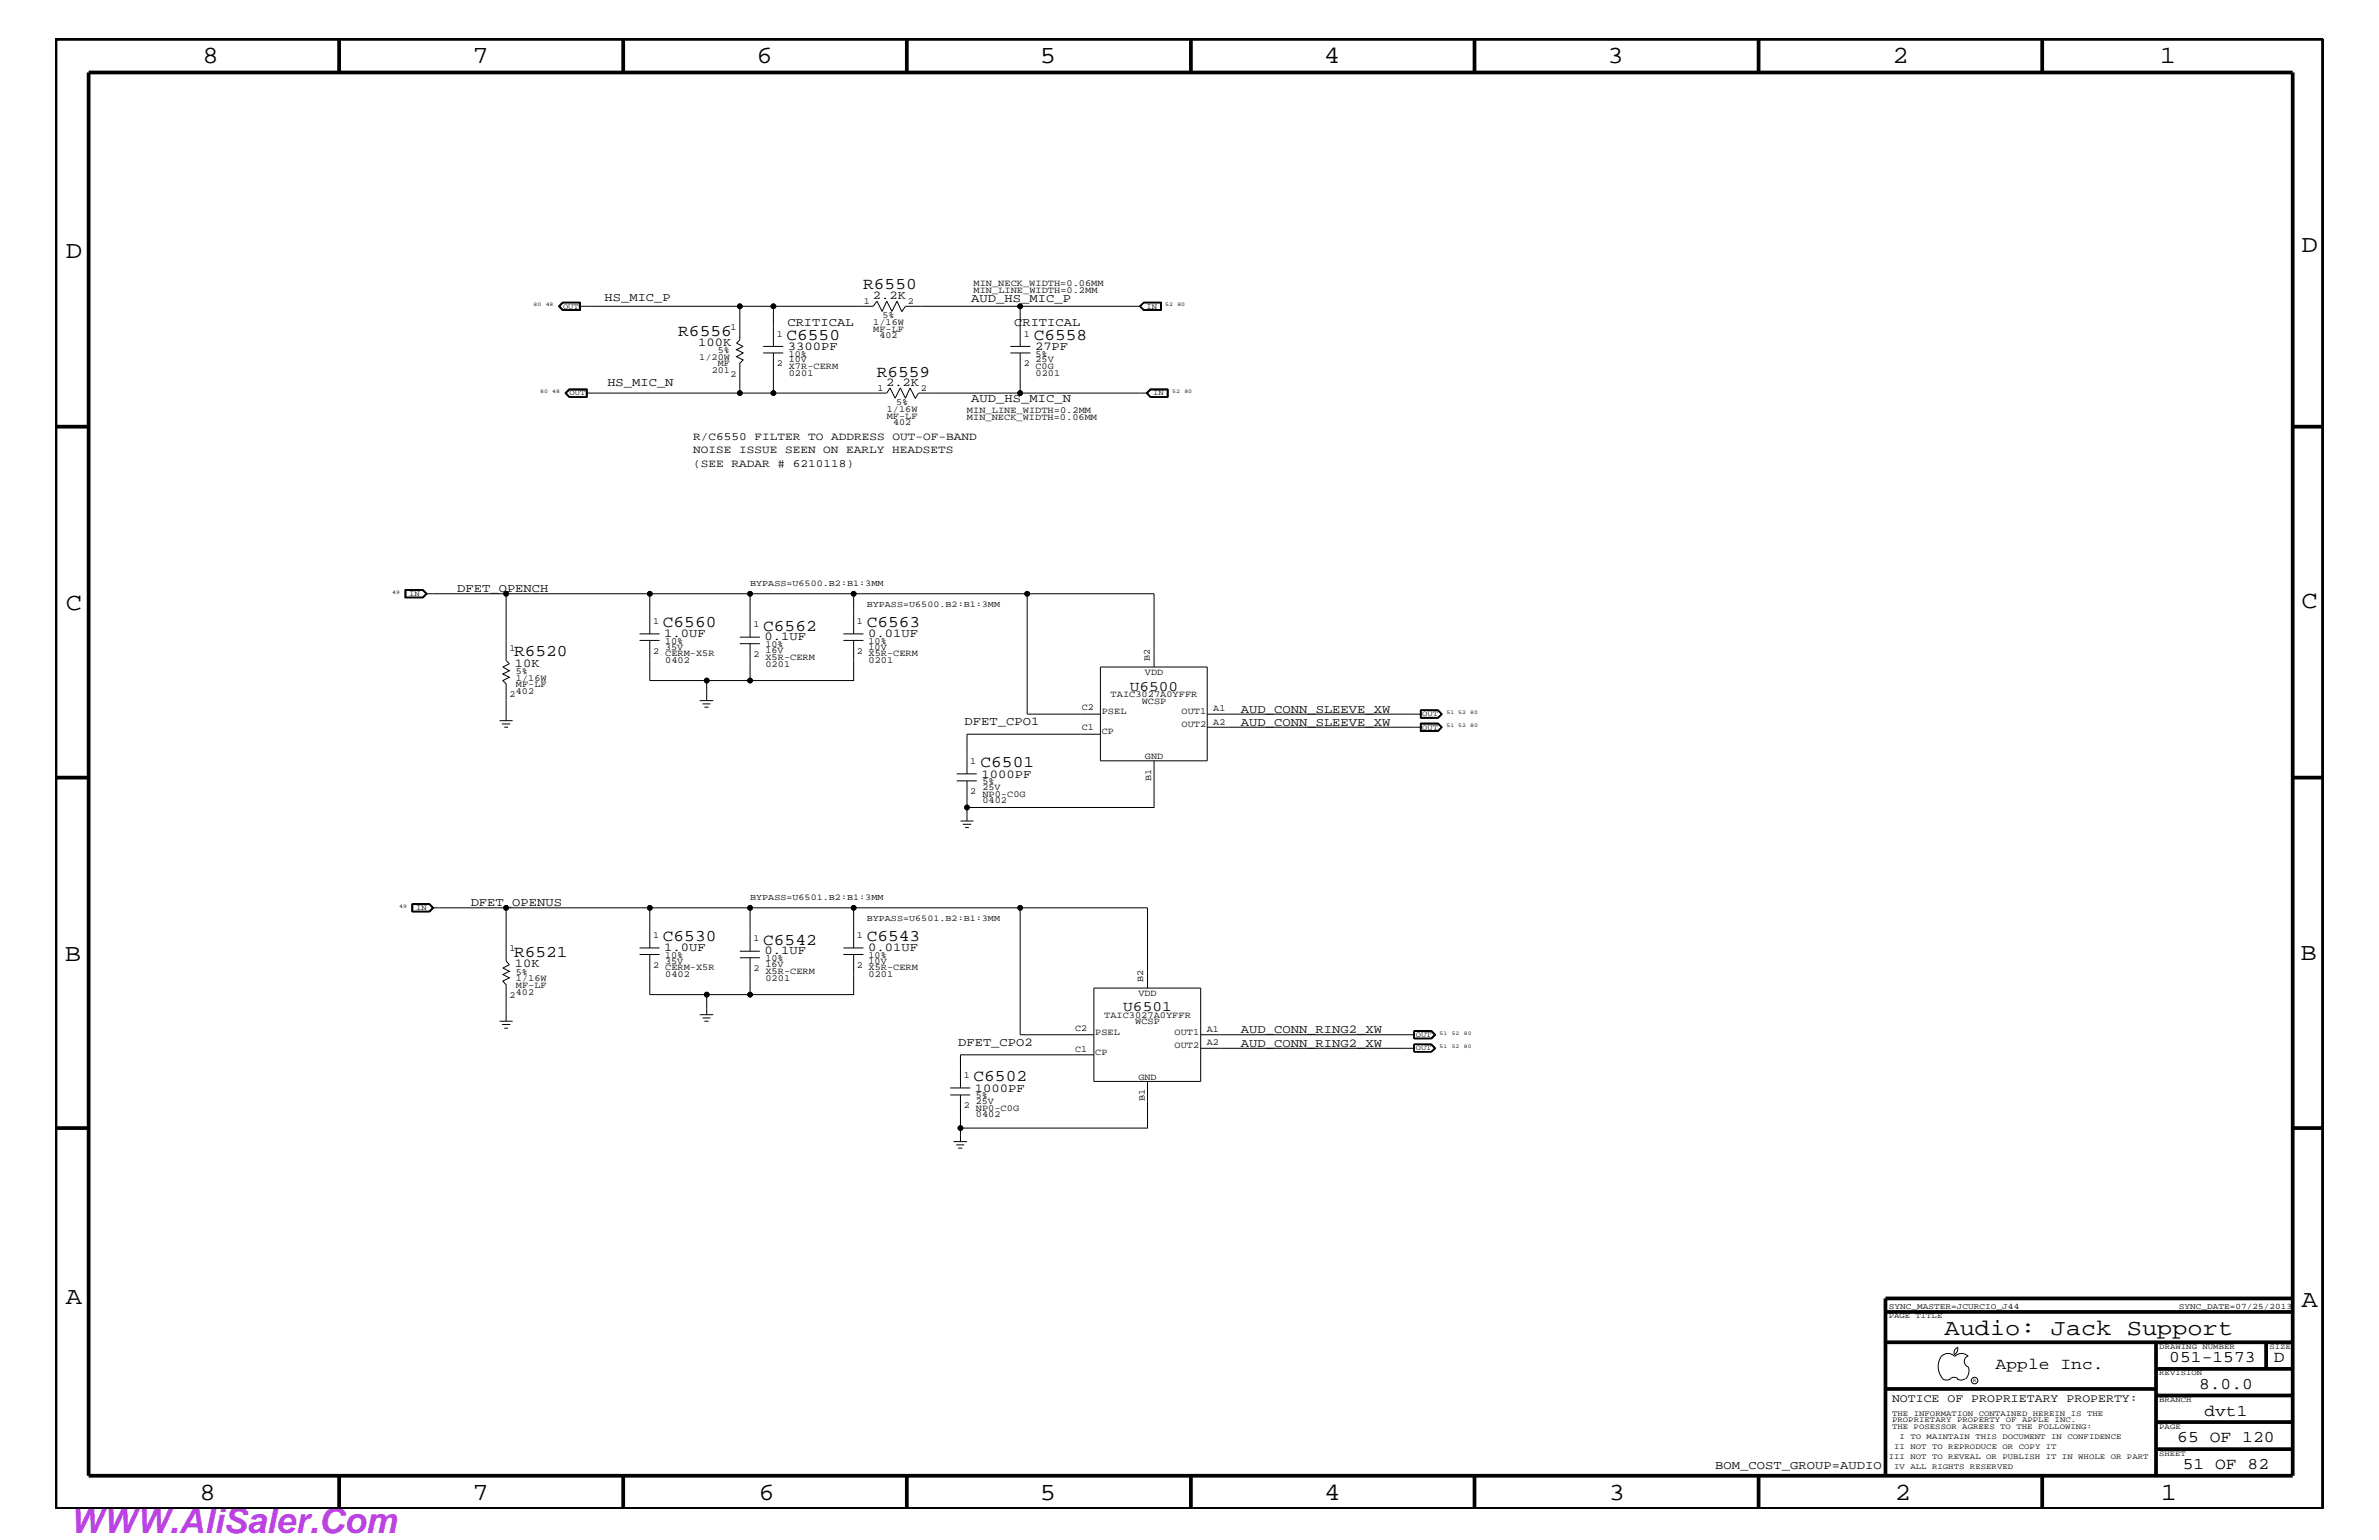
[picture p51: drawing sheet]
<svg xmlns="http://www.w3.org/2000/svg" width="432mm" height="279mm" viewBox="0 0 432 279" stroke-linecap="round" stroke-linejoin="round" font-family="sans-serif">
<defs><g id="words">
<text font-size="6.3" fill="#bd42e3" x="12.7" y="278.1">WWW.AliSaler.Com</text>
<g font-size="4.5">
<text x="36.7" y="11.5">8</text>
<text x="85.8" y="11.5">7</text>
<text x="137.3" y="11.5">6</text>
<text x="188.7" y="11.5">5</text>
<text x="240.3" y="11.5">4</text>
<text x="291.8" y="11.5">3</text>
<text x="343.5" y="11.5">2</text>
<text x="392" y="11.5">1</text>
<text x="11.9" y="46.8">D</text>
<text x="417.7" y="45.7">D</text>
<text x="11.9" y="110.6">C</text>
<text x="417.7" y="110.4">C</text>
<text x="11.8" y="174.3">B</text>
<text x="417.6" y="174.2">B</text>
<text x="11.9" y="236.7">A</text>
<text x="417.7" y="237.1">A</text>
<text x="36.2" y="272.1">8</text>
<text x="85.8" y="272.1">7</text>
<text x="137.7" y="272.1">6</text>
<text x="188.7" y="272.1">5</text>
<text x="240.4" y="272.1">4</text>
<text x="292" y="272.1">3</text>
<text x="343.9" y="272.1">2</text>
<text x="392.2" y="272.1">1</text>
</g>
<text font-size="4.1" x="352.9" y="242.3">Audio: Jack Support</text>
<g font-size="3">
<text x="156.7" y="52.5">R6550</text>
<text x="123.1" y="60.9">R6556</text>
<text x="142.7" y="61.7">C6550</text>
<text x="187.6" y="61.7">C6558</text>
<text x="159.1" y="68.4">R6559</text>
<text x="120.3" y="113.7">C6560</text>
<text x="157.3" y="113.7">C6563</text>
<text x="93.3" y="119.1">R6520</text>
<text x="138.5" y="114.4">C6562</text>
<text x="178" y="139.2">C6501</text>
<text x="93.3" y="173.7">R6521</text>
<text x="120.3" y="170.7">C6530</text>
<text x="138.5" y="171.4">C6542</text>
<text x="157.3" y="170.7">C6543</text>
<text x="176.7" y="196.2">C6502</text>
<text x="362.2" y="248.4">Apple Inc.</text>
<text x="393.7" y="247.1">051-1573</text>
<text x="399.2" y="252">8.0.0</text>
<text x="412.7" y="247.1">D</text>
<text x="400.1" y="256.8">dvt1</text>
<text x="395.2" y="261.6">65 OF 120</text>
<text x="396.2" y="266.6">51 OF 82</text>
</g>
<g font-size="2.6">
<text x="205.1" y="125.3">U6500</text>
<text x="203.9" y="183.5">U6501</text>
</g>
<g font-size="2.2">
<text x="109.7" y="54.6">HS_MIC_P</text>
<text x="142.9" y="59.2">CRITICAL</text>
<text x="158.5" y="54.2">2.2K</text>
<text x="176.3" y="54.7">AUD_HS_MIC_P</text>
<text x="184.1" y="59.2">CRITICAL</text>
<text x="126.7" y="62.8">100K</text>
<text x="143" y="63.4">3300PF</text>
<text x="187.9" y="63.4">27PF</text>
<text x="110.2" y="70">HS_MIC_N</text>
<text x="160.8" y="70">2.2K</text>
<text x="176.3" y="72.9">AUD_HS_MIC_N</text>
<text x="83" y="107.4">DFET_OPENCH</text>
<text x="120.6" y="115.6">1.0UF</text>
<text x="138.8" y="116.2">0.1UF</text>
<text x="157.6" y="115.6">0.01UF</text>
<text x="93.5" y="120.9">10K</text>
<text x="175.1" y="131.6">DFET_CPO1</text>
<text x="225.2" y="131.7">AUD_CONN_SLEEVE_XW</text>
<text x="225.2" y="129.3">AUD_CONN_SLEEVE_XW</text>
<text x="178.1" y="141.1">1000PF</text>
<text x="85.4" y="164.4">DFET_OPENUS</text>
<text x="120.6" y="172.6">1.0UF</text>
<text x="138.8" y="173.2">0.1UF</text>
<text x="157.6" y="172.6">0.01UF</text>
<text x="93.5" y="175.5">10K</text>
<text x="173.9" y="189.9">DFET_CPO2</text>
<text x="225.2" y="189.9">AUD_CONN_RING2_XW</text>
<text x="225.2" y="187.5">AUD_CONN_RING2_XW</text>
<text x="177" y="198.1">1000PF</text>
<text x="311.3" y="266.6">BOM_COST_GROUP=AUDIO</text>
</g>
<text font-size="2.1" x="343.4" y="254.4">NOTICE OF PROPRIETARY PROPERTY:</text>
<g font-size="2">
<text x="125.8" y="79.9">R/C6550 FILTER TO ADDRESS OUT-OF-BAND</text>
<text x="125.8" y="82.2">NOISE ISSUE SEEN ON EARLY HEADSETS</text>
<text x="125.8" y="84.7">(SEE RADAR # 6210118)</text>
</g>
<g font-size="1.7">
<text x="176.7" y="53.2">MIN_LINE_WIDTH=0.2MM</text>
<text x="176.7" y="51.9">MIN_NECK_WIDTH=0.06MM</text>
<text x="132.6" y="59.8">1</text>
<text x="156.8" y="55.2">1</text>
<text x="158.5" y="59">1/16W</text>
<text x="160.2" y="57.8">5%</text>
<text x="164.8" y="55.2">2</text>
<text x="126.9" y="65.3">1/20W</text>
<text x="130.3" y="64">5%</text>
<text x="141" y="61.1">1</text>
<text x="143.2" y="64.7">10%</text>
<text x="143.2" y="65.7">10V</text>
<text x="158.5" y="60.2">MF-LF</text>
<text x="159.6" y="61.4">402</text>
<text x="185.8" y="61.1">1</text>
<text x="188" y="65.7">25V</text>
<text x="188" y="64.7">5%</text>
<text x="129.2" y="67.7">201</text>
<text x="130.3" y="66.5">MF</text>
<text x="132.6" y="68.4">2</text>
<text x="141" y="66.5">2</text>
<text x="143.2" y="68.2">0201</text>
<text x="143.2" y="67">X7R-CERM</text>
<text x="159.3" y="71">1</text>
<text x="167.1" y="71">2</text>
<text x="185.8" y="66.5">2</text>
<text x="188" y="67">C0G</text>
<text x="188" y="68.2">0201</text>
<text x="161" y="74.7">1/16W</text>
<text x="161" y="76">MF-LF</text>
<text x="162.1" y="77.2">402</text>
<text x="162.6" y="73.5">5%</text>
<text x="175.5" y="75">MIN_LINE_WIDTH=0.2MM</text>
<text x="175.5" y="76.2">MIN_NECK_WIDTH=0.06MM</text>
<text x="118.5" y="113.1">1</text>
<text x="136.7" y="113.7">1</text>
<text x="155.5" y="113.1">1</text>
<text x="92.5" y="118.1">1</text>
<text x="118.5" y="118.6">2 CERM-X5R</text>
<text x="120.7" y="116.8">10%</text>
<text x="120.7" y="117.9">35V</text>
<text x="136.7" y="119.2">2</text>
<text x="138.9" y="117.4">10%</text>
<text x="138.9" y="118.5">16V</text>
<text x="138.9" y="119.7">X5R-CERM</text>
<text x="155.5" y="118.6">2 X5R-CERM</text>
<text x="157.6" y="116.8">10%</text>
<text x="157.6" y="117.9">10V</text>
<text x="93.6" y="124.7">MF-LF</text>
<text x="93.6" y="123.5">1/16W</text>
<text x="93.6" y="125.9">402</text>
<text x="93.6" y="122.3">5%</text>
<text x="120.7" y="120.3">0402</text>
<text x="138.9" y="120.9">0201</text>
<text x="157.6" y="120.3">0201</text>
<text x="207.8" y="122.5">VDD</text>
<text x="208.7" y="120" transform="rotate(-90 208.7 120)">B2</text>
<text x="92.5" y="126.5">2</text>
<text x="196.3" y="128.9">C2</text>
<text x="200" y="129.6">PSEL</text>
<text x="201.6" y="126.5">TAIC3027A0YFFR</text>
<text x="207.2" y="127.7">WCSP</text>
<text x="214.5" y="131.9">OUT2</text>
<text x="214.5" y="129.6">OUT1</text>
<text x="220.2" y="129.1">A1</text>
<text x="220.2" y="131.5">A2</text>
<text x="196.3" y="132.5">C1</text>
<text x="200" y="133.2">CP</text>
<text x="207.8" y="137.8">GND</text>
<text x="176.1" y="138.6">1</text>
<text x="178.3" y="142.3">5%</text>
<text x="178.3" y="143.4">25V</text>
<text x="209" y="141.7" transform="rotate(-90 209 141.7)">B1</text>
<text x="176.1" y="144">2</text>
<text x="178.3" y="144.6">NP0-C0G</text>
<text x="178.3" y="145.7">0402</text>
<text x="92.5" y="172.6">1</text>
<text x="118.5" y="170.1">1</text>
<text x="120.7" y="173.8">10%</text>
<text x="136.7" y="170.7">1</text>
<text x="155.5" y="170.1">1</text>
<text x="157.6" y="173.8">10%</text>
<text x="93.6" y="176.8">5%</text>
<text x="93.6" y="178">1/16W</text>
<text x="93.6" y="179.3">MF-LF</text>
<text x="118.5" y="175.6">2</text>
<text x="120.7" y="176.1">CERM-X5R</text>
<text x="120.7" y="177.3">0402</text>
<text x="120.7" y="174.9">35V</text>
<text x="136.7" y="176.2">2</text>
<text x="138.9" y="176.7">X5R-CERM</text>
<text x="138.9" y="177.9">0201</text>
<text x="138.9" y="175.5">16V</text>
<text x="138.9" y="174.4">10%</text>
<text x="155.5" y="175.6">2</text>
<text x="157.6" y="174.9">10V</text>
<text x="157.6" y="177.3">0201</text>
<text x="157.6" y="176.1">X5R-CERM</text>
<text x="207.5" y="178.2" transform="rotate(-90 207.5 178.2)">B2</text>
<text x="92.5" y="181">2</text>
<text x="93.6" y="180.5">402</text>
<text x="200.4" y="184.7">TAIC3027A0YFFR</text>
<text x="206" y="185.9">WCSP</text>
<text x="206.6" y="180.7">VDD</text>
<text x="195.2" y="187.1">C2</text>
<text x="195.2" y="190.8">C1</text>
<text x="198.8" y="187.7">PSEL</text>
<text x="198.8" y="191.4">CP</text>
<text x="213.2" y="190.2">OUT2</text>
<text x="213.2" y="187.7">OUT1</text>
<text x="219" y="187.2">A1</text>
<text x="219" y="189.7">A2</text>
<text x="174.9" y="195.6">1</text>
<text x="206.6" y="195.9">GND</text>
<text x="174.9" y="201">2</text>
<text x="177.1" y="202.7">0402</text>
<text x="177.1" y="200.3">25V</text>
<text x="177.1" y="201.5">NP0-C0G</text>
<text x="177.1" y="199.2">5%</text>
<text x="207.8" y="199.8" transform="rotate(-90 207.8 199.8)">B1</text>
</g>
<g font-size="1.6">
<text x="136.1" y="106.4">BYPASS=U6500.B2:B1:3MM</text>
<text x="157.3" y="110.2">BYPASS=U6500.B2:B1:3MM</text>
<text x="136.1" y="163.4">BYPASS=U6501.B2:B1:3MM</text>
<text x="157.3" y="167.1">BYPASS=U6501.B2:B1:3MM</text>
</g>
<g font-size="1.5">
<text x="342.8" y="237.4">SYNC_MASTER=JCURCIO_J44</text>
<text x="395.5" y="237.4">SYNC_DATE=07/25/2013</text>
</g>
<g font-size="1.4">
<text x="102.2" y="56">OUT</text>
<text x="208.1" y="56">IN</text>
<text x="103.4" y="71.7">OUT</text>
<text x="209.3" y="71.7">IN</text>
<text x="74.3" y="108.1">IN</text>
<text x="258.1" y="129.9">OUT</text>
<text x="258.1" y="132.4">OUT</text>
<text x="75.5" y="165">IN</text>
<text x="257" y="190.5">OUT</text>
<text x="257" y="188.1">OUT</text>
<text x="342.8" y="239.2">PAGE TITLE</text>
<text x="391.9" y="244.7">DRAWING NUMBER</text>
<text x="411.9" y="244.7">SIZE</text>
<text x="391.9" y="249.5">REVISION</text>
<text x="343.4" y="256.8">THE INFORMATION CONTAINED HEREIN IS THE</text>
<text x="391.9" y="254.4">BRANCH</text>
<text x="343.4" y="258">PROPRIETARY PROPERTY OF APPLE INC.</text>
<text x="343.4" y="259.3">THE POSESSOR AGREES TO THE FOLLOWING:</text>
<text x="343.8" y="262.9">II NOT TO REPRODUCE OR COPY IT</text>
<text x="344.8" y="261.1">I TO MAINTAIN THIS DOCUMENT IN CONFIDENCE</text>
<text x="391.9" y="259.3">PAGE</text>
<text x="342.8" y="264.7">III NOT TO REVEAL OR PUBLISH IT IN WHOLE OR PART</text>
<text x="343.8" y="266.6">IV ALL RIGHTS RESERVED</text>
<text x="391.9" y="264.1">SHEET</text>
</g>
<g font-size="1">
<text x="96.9" y="55.6">80</text>
<text x="99.1" y="55.6">48</text>
<text x="211.5" y="55.6">52</text>
<text x="213.7" y="55.6">80</text>
<text x="98" y="71.3">80</text>
<text x="100.2" y="71.3">48</text>
<text x="212.8" y="71.3">52</text>
<text x="215" y="71.3">80</text>
<text x="71.2" y="107.7">49</text>
<text x="262.6" y="131.9">51 52</text>
<text x="262.6" y="129.6">51 52</text>
<text x="266.9" y="131.9">80</text>
<text x="266.9" y="129.6">80</text>
<text x="72.5" y="164.7">49</text>
<text x="261.3" y="190.2">51</text>
<text x="261.3" y="187.7">51</text>
<text x="263.5" y="190.2">52</text>
<text x="263.5" y="187.7">52</text>
<text x="265.7" y="190.2">80</text>
<text x="265.7" y="187.7">80</text>
<text x="358.1" y="250.7">R</text>
</g>
</g></defs>
<g fill="none" stroke="#000" stroke-width=".18">
<path d="M101.3 55.6l.8-.8h3.2v1.5h-3.2zM101.6 55.6l.6-.6h3v1.2h-3zM102.1 54.9l-.7 .7 .7 .7M102.1 54.9h3.2M105.2 55.6h29.1M105.2 54.9v1.3h-3.1l-.6-.6 .6-.7M140.4 55.6h18.1l.7-1 .9 1.9 .9-1.9 .9 1.9 .9-1.9 .9 1.9M185.2 55.6h-20.9l-.6 1M207 55.6l.6-.6h3.1v1.2h-3.1zM207 55.6h-21.8v7.3M207.6 54.8h3.2v1.5h-3.2l-.8-.7zM207.6 54.9h3.1v1.4"/>
<path d="M207.6 54.9l-.7 .7 .7 .6h3.1M207.6 54.9l-.8 .7M102.5 71.3l.8-.7h3.3v1.5h-3.3zM103.4 70.7l-.6 .6 .6 .7M103.4 70.7h3v1.3h-3M103.4 70.7l-.7 .6 .7 .7M106.4 71.3h54.6l.5-.9 1 1.8 .9-1.8 .9 1.8 .9-1.8 .9 1.8M106.5 72.1v-1.5h-3.2l-.7 .7 .7 .8M138.5 62.9h3.7M138.5 64h3.7M140.4 62.9v-7.3h-6.1v6.1l-.6 .6 1.2 .6-1.2 .5 1.2 .6-1.2 .7 1.2 .6-.6 .6v5.4M140.4 64v7.3"/>
<path d="M183.4 62.9h3.6M183.4 64h3.6M185.2 64v7.3M208.3 71.3h-41.6l-.6 1M208.8 70.6h3.2v1.5h-3.2l-.8-.8zM208.8 70.7h3.1v1.3h-3.1l-.6-.7zM208.9 70.7l-.6 .6 .6 .7M211.8 70.7v1.3M212 70.6h-3.2l-.7 .7 .7 .8M73.5 107h3.3l.8 .7-.8 .8h-3.3zM73.6 107h3.2l.7 .7-.7 .7h-3.2zM73.7 107.1h3l.6 .6-.6 .6h-3"/>
<path d="M73.7 107v1.4M76.7 107l.7 .7-.7 .7M77.3 107.7h14.6M116.1 115h3.6M116.1 116.2h3.6M117.9 107.7h-26v12.1l.6 .6-1.2 .6 1.2 .7-1.2 .6 1.2 .6-1.2 .6 .6 .6v6.7M117.9 116.2v7.3h18.2M134.3 115.6h3.6M134.3 116.8h3.6M136.1 107.7h-18.2v7.3M153.1 116.2h3.6M153.1 115h3.6"/>
<path d="M154.9 107.7h31.5M154.9 116.2v7.3h-18.8v-6.7M154.9 107.7v7.3M154.9 107.7h-18.8v7.9M90.7 130.8h2.3M91.1 131.3h1.5M91.5 131.9h.7M127 127.1h2.5M127.5 127.7h1.4M127.8 128.3h.8M128.3 123.5v3.6M199.7 133.2h-24.2v7.2"/>
<path d="M199.7 121h19.4v17h-19.4zM209.5 138v8.5h-34v-4.8M209.5 121v-13.3h-23.1v21.9h13.3M219.1 131.9h38.9M219.1 129.6h38.9M257.8 128.8h3.2l.8 .8-.8 .7h-3.2zM257.8 131.2h3.2l.8 .7-.8 .8h-3.2zM257.8 131.3h3.2l.7 .6-.7 .8M257.9 131.3h3.1l.6 .6-.6 .7h-3.1zM257.9 128.9h3.1l.6 .7-.6 .6h-3.1zM258 131.3v1.2h2.9l.7-.6M258 128.9v1.3"/>
<path d="M260.9 131.3l.7 .6M260.9 128.9l.7 .7M261 128.8l.7 .8-.7 .6h-3.2M261.6 129.6l-.7 .6M173.7 140.4h3.6M173.7 141.7h3.6M174.3 149h2.4M174.8 149.5h1.5M175.2 150.1h.7M175.5 146.5v2.5M74.8 164h3.2M74.8 163.9h3.2l.7 .8-.7 .8h-3.2z"/>
<path d="M74.8 165.4h3.2M74.8 164v1.4M74.9 164.1h3l.6 .6-.6 .6h-3zM78 164l.6 .7-.6 .7M78 164l.7 .7-.7 .7M78.5 164.7h13.4v9.7l.6 .6-1.2 .6 1.2 .6-1.2 .6 1.2 .6-1.2 .6 .6 .7v6.6M91.9 164.7h26v7.3M116.1 172h3.6M116.1 173.2h3.6M117.9 173.2v7.3h18.2M117.9 164.7h18.2M134.3 172.6h3.6"/>
<path d="M134.3 173.8h3.6M153.1 173.2h3.6M153.1 172h3.6M154.9 173.2v7.3h-18.8v-6.7M154.9 172v-7.3h-18.8v7.9M154.9 164.7h53.4v14.6M185.2 164.7v23h13.3M198.5 179.3h19.4v16.9h-19.4zM90.7 185.3h2.3M91.1 185.9h1.5M91.5 186.5h.7M127 184.1h2.5"/>
<path d="M127.5 184.7h1.4M127.8 185.3h.8M128.3 180.5v3.6M172.5 197.4h3.6M172.5 198.7h3.6M198.5 191.4h-24.2v6M208.3 196.2v8.5h-34v-6M217.9 190.2h38.8M217.9 187.7h38.8M256.6 187.1h3.2l.7 .6-.7 .7h-3.2M256.6 187h3.2l.8 .7-.8 .8h-3.2zM256.7 187.1v1.3"/>
<path d="M256.7 187.1h3.1l.6 .6-.6 .6h-3.1M259.8 189.5l.6 .7-.6 .6M259.8 187.1l.6 .6-.6 .7M259.8 189.5h-3.1v1.3h3.1M259.8 189.4l.7 .8-.7 .7M259.8 189.4h-3.2v1.5h3.2M259.8 189.4l.8 .8-.8 .7M173.1 207.1h2.4M173.6 207.7h1.4M173.9 208.3h.8M174.3 204.7v2.4M352.3 246.1a1.72 1.72 0 0 1 2.5 0 1.69 1.69 0 0 1 2.4 0"/>
<path d="M352.4 246a3.2 3.2 0 0 0 .4 4.3l.8 .1 .4-.2M354 250.2l.7-.3 .7 .3M355.2 250.2l.7 .2 .7-.2M355.3 244.4v.3a1.18 1.18 0 0 1-.6 1.1M355.4 244.4a.99 .99 0 0 0-.6 1.4M357.2 246a1.04 1.04 0 0 0-.7 1 1.04 1.04 0 0 0 .7 1M357.3 248l.1 .7a2.11 2.11 0 0 1-.6 1.5"/>
<circle cx="134.3" cy="55.6" r=".42"/>
<circle cx="140.4" cy="55.6" r=".42"/>
<circle cx="185.2" cy="55.6" r=".42"/>
<circle cx="134.3" cy="71.3" r=".42"/>
<circle cx="140.4" cy="71.3" r=".42"/>
<circle cx="185.2" cy="71.3" r=".42"/>
<circle cx="91.9" cy="107.7" r=".42"/>
<circle cx="117.9" cy="107.7" r=".42"/>
<circle cx="136.1" cy="107.7" r=".42"/>
<circle cx="154.9" cy="107.7" r=".42"/>
<circle cx="186.4" cy="107.7" r=".42"/>
<circle cx="128.3" cy="123.5" r=".42"/>
<circle cx="136.1" cy="123.5" r=".42"/>
<circle cx="175.5" cy="146.5" r=".42"/>
<circle cx="91.9" cy="164.7" r=".42"/>
<circle cx="117.9" cy="164.7" r=".42"/>
<circle cx="136.1" cy="164.7" r=".42"/>
<circle cx="154.9" cy="164.7" r=".42"/>
<circle cx="185.2" cy="164.7" r=".42"/>
<circle cx="128.3" cy="180.5" r=".42"/>
<circle cx="136.1" cy="180.5" r=".42"/>
<circle cx="174.3" cy="204.7" r=".42"/>
<circle cx="358.4" cy="250.5" r=".59"/>
</g>
<g fill="none" stroke="#000" stroke-width=".68" stroke-linecap="butt">
<path d="M10.1 7.1h411.5v266.7h-411.5zM16.1 13.2h400v254.5h-400zM61.6 7.1v6.1M113.1 7.1v6.1M164.6 7.1v6.1M216.2 7.1v6.1M267.6 7.1v6.1M319.2 7.1v6.1M370.7 7.1v6.1M10.1 77.4h6M416.1 77.4h5.5M10.1 141.1h6"/>
<path d="M416.1 141.1h5.5M10.1 204.7h6M416.1 204.7h5.5M342.2 238h73.9M416.1 235.6h-73.9v32.1M342.2 252h49.1M342.2 243.5h73.9M391.3 258h24.8M391.3 253.2h24.8M391.3 248.4h24.8M391.3 243.5v24.2M411.3 243.5v4.9"/>
<path d="M61.6 267.7v6.1M113.1 267.7v6.1M164.6 267.7v6.1M216.2 268v5.8M267.6 267.7v6.1M319.2 267.7v6.1M370.7 267.7v6.1M391.3 262.9h24.8"/>
</g>
<g fill="#000">
<circle cx="134.3" cy="55.6" r=".42"/>
<circle cx="140.4" cy="55.6" r=".42"/>
<circle cx="185.2" cy="55.6" r=".42"/>
<circle cx="134.3" cy="71.3" r=".42"/>
<circle cx="140.4" cy="71.3" r=".42"/>
<circle cx="185.2" cy="71.3" r=".42"/>
<circle cx="91.9" cy="107.7" r=".42"/>
<circle cx="117.9" cy="107.7" r=".42"/>
<circle cx="136.1" cy="107.7" r=".42"/>
<circle cx="154.9" cy="107.7" r=".42"/>
<circle cx="186.4" cy="107.7" r=".42"/>
<circle cx="128.3" cy="123.5" r=".42"/>
<circle cx="136.1" cy="123.5" r=".42"/>
<circle cx="175.5" cy="146.5" r=".42"/>
<circle cx="91.9" cy="164.7" r=".42"/>
<circle cx="117.9" cy="164.7" r=".42"/>
<circle cx="136.1" cy="164.7" r=".42"/>
<circle cx="154.9" cy="164.7" r=".42"/>
<circle cx="185.2" cy="164.7" r=".42"/>
<circle cx="128.3" cy="180.5" r=".42"/>
<circle cx="136.1" cy="180.5" r=".42"/>
<circle cx="174.3" cy="204.7" r=".42"/>
</g>
<use href="#words"/>
</svg>
